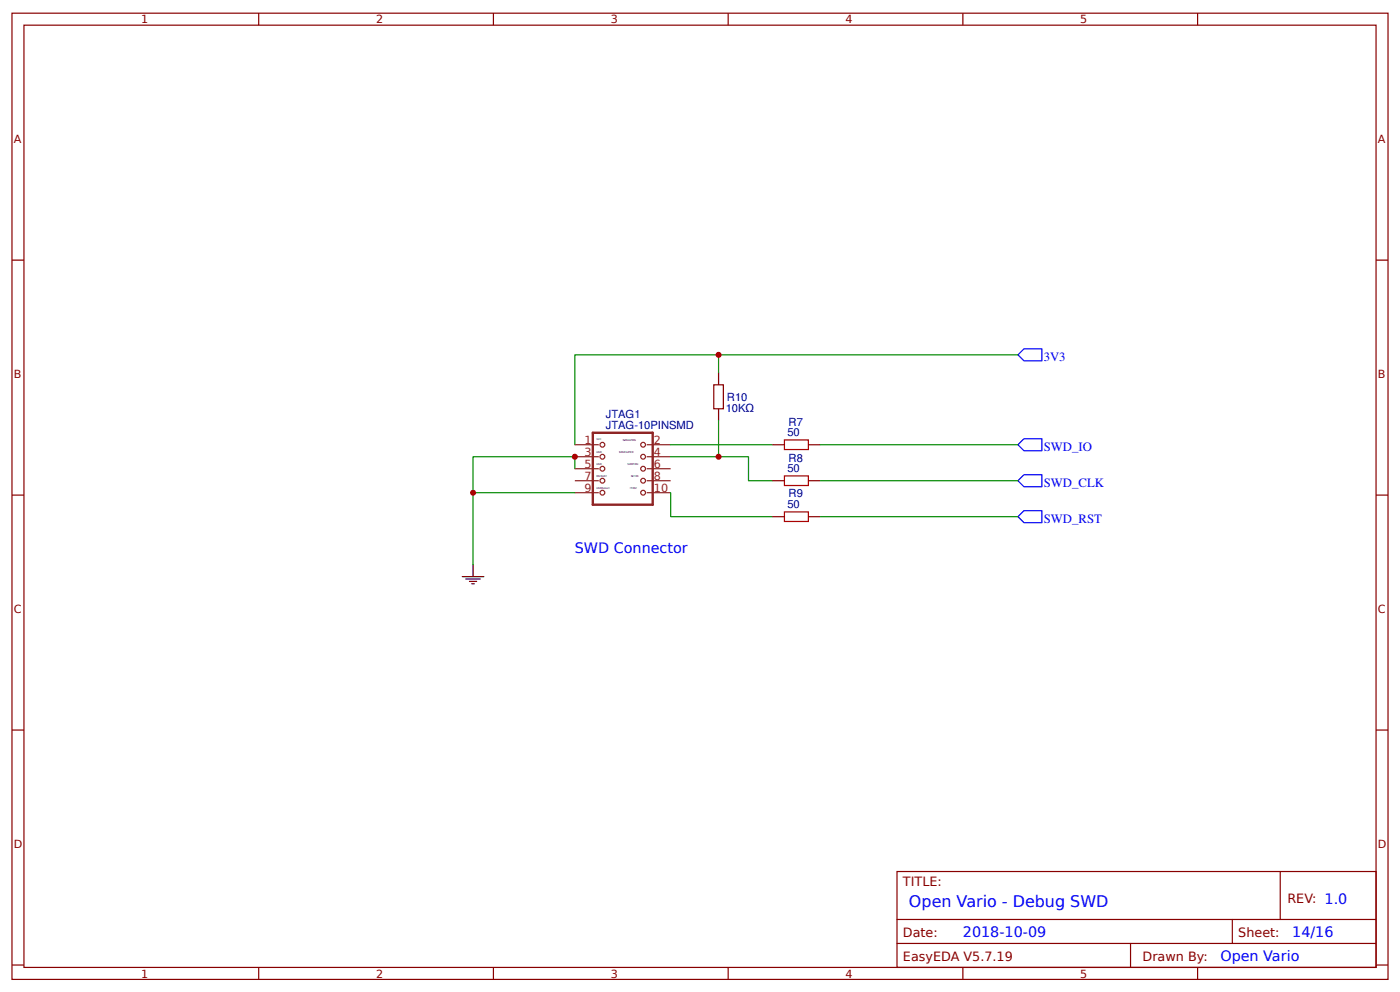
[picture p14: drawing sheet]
<svg xmlns="http://www.w3.org/2000/svg" width="309mm" height="219mm" viewBox="0 0 309 219" stroke-linecap="round" stroke-linejoin="round" font-family="sans-serif">
<defs><g id="words">
<text font-size="3.5" fill="#00f" x="200.8" y="200.3">Open Vario - Debug SWD</text>
<g font-size="3.2" fill="#00f">
<text x="127" y="122">SWD Connector</text>
<text x="212.7" y="206.9">2018-10-09</text>
<text x="285.5" y="206.9">14/16</text>
<text x="269.6" y="212.2">Open Vario</text>
</g>
<g font-size="2.8" fill="#00f">
<text x="230.6" y="79.6">3V3</text>
<text x="230.6" y="99.5">SWD_IO</text>
<text x="230.6" y="107.4">SWD_CLK</text>
<text x="230.6" y="115.4">SWD_RST</text>
</g>
<g font-size="2.8" fill="#800">
<text x="199.5" y="195.5">TITLE:</text>
<text x="284.4" y="199.2">REV: 1.0</text>
<text x="199.5" y="206.9">Date:</text>
<text x="273.6" y="206.9">Sheet:</text>
<text x="199.5" y="212.2">EasyEDA V5.7.19</text>
<text x="252.4" y="212.2">Drawn By:</text>
</g>
<g font-size="2.5" fill="#800">
<text x="31.2" y="5.2">1</text>
<text x="83.1" y="5.2">2</text>
<text x="134.9" y="5.2">3</text>
<text x="186.8" y="5.2">4</text>
<text x="238.7" y="5.2">5</text>
<text x="3" y="31.5">A</text>
<text x="304.4" y="31.5">A</text>
<text x="3" y="83.3">B</text>
<text x="304.4" y="83.3">B</text>
<text x="3" y="135.2">C</text>
<text x="304.4" y="135.2">C</text>
<text x="3" y="187.1">D</text>
<text x="304.4" y="187.1">D</text>
<text x="31.2" y="215.8">1</text>
<text x="83.1" y="215.8">2</text>
<text x="134.9" y="215.8">3</text>
<text x="186.8" y="215.8">4</text>
<text x="238.7" y="215.8">5</text>
</g>
<g font-size="2.5" fill="#000080">
<text x="160.6" y="88.5">R10</text>
<text x="133.8" y="94.7">JTAG-10PINSMD</text>
<text x="133.8" y="92.3">JTAG1</text>
<text x="160.3" y="90.9">10KΩ</text>
<text x="174.2" y="93.9">R7</text>
<text x="174" y="96.3">50</text>
<text x="174.2" y="101.9">R8</text>
<text x="174" y="104.2">50</text>
<text x="174" y="112.2">50</text>
<text x="174.2" y="109.8">R9</text>
</g>
<g font-size="2.5" fill="#8d2323">
<text x="129.1" y="97.9">1</text>
<text x="129.1" y="100.5">3</text>
<text x="144.5" y="97.9">2</text>
<text x="144.5" y="100.5">4</text>
<text x="129.1" y="103.2">5</text>
<text x="129.1" y="105.8">7</text>
<text x="144.5" y="103.2">6</text>
<text x="144.5" y="105.8">8</text>
<text x="129.1" y="108.5">9</text>
<text x="144.5" y="108.5">10</text>
</g>
<g font-size=".5">
<text x="131.8" y="97.1">VCC</text>
<text x="131.8" y="100">GND</text>
<text x="136.8" y="100">SWDCLKTCK</text>
<text x="137.6" y="97.4">SWDIOTMS</text>
<text x="131.8" y="102.7">GND</text>
<text x="131.8" y="105.3">RTCKKEY</text>
<text x="131.8" y="107.9">GNDDetect</text>
<text x="138.6" y="102.7">SWOTDO</text>
<text x="139.2" y="107.9">!TRST</text>
<text x="139.4" y="105.3">NCTDI</text>
</g>
</g></defs>
<g fill="none" stroke="#800" stroke-width=".26">
<path d="M2.6 2.9h304.1v213.3h-304.1zM5.3 5.6h298.7v207.9h-298.7zM57.1 2.9v2.7M109 2.9v2.7M160.9 2.9v2.7M212.7 2.9v2.7M264.6 2.9v2.7M2.6 57.4h2.7M304 57.4h2.7M157.7 84.9h2.1v5.3h-2.1zM170.7 98.2h2.6M178.6 98.2h2.6"/>
<path d="M2.6 109.3h2.7M170.7 106.1h2.6M170.7 114h2.6M178.6 106.1h2.6M178.6 114h2.6M304 109.3h2.7M2.6 161.1h2.7M304 161.1h2.7M198.2 192.4h105.8v21.1h-105.8zM282.8 192.4v10.5M2.6 213h2.7M57.1 213.5v2.7"/>
<path d="M109 213.5v2.7M160.9 213.5v2.7M198.2 202.9h105.8M198.2 208.2h105.8M212.7 213.5v2.7M249.8 208.2v5.3M264.6 213.5v2.7M272.3 202.9v5.3M304 213h2.7"/>
</g>
<path d="M131 95.5h13.2v15.9h-13.2z" fill="none" stroke="#8d2323" stroke-width=".53"/>
<g fill="none" stroke="#8d2323" stroke-width=".26">
<path d="M127 98.2h5.3M142.9 98.2h5.3M127 100.8h5.3M127 103.5h5.3M127 106.1h5.3M127 108.7h5.3M142.9 100.8h5.3M142.9 103.5h5.3M142.9 106.1h5.3M142.9 108.7h5.3"/>
<circle cx="133.1" cy="98.2" r=".53"/>
<circle cx="142.1" cy="98.2" r=".53"/>
<circle cx="133.1" cy="103.5" r=".53"/>
<circle cx="133.1" cy="106.1" r=".53"/>
<circle cx="133.1" cy="100.8" r=".53"/>
<circle cx="133.1" cy="108.7" r=".53"/>
<circle cx="142.1" cy="100.8" r=".53"/>
<circle cx="142.1" cy="106.1" r=".53"/>
<circle cx="142.1" cy="103.5" r=".53"/>
<circle cx="142.1" cy="108.7" r=".53"/>
</g>
<path d="M158.7 82.3v2.6M158.7 90.2v2.7M102.1 127.3h4.8M102.9 127.8h3.2M103.7 128.3h1.6M104.2 128.9h.6M104.5 124.6v2.7" fill="none" stroke="#000" stroke-width=".26"/>
<path d="M226.2 77h4v2.6h-4l-1.3-1.3zM226.2 96.8h4v2.7h-4l-1.3-1.3zM226.2 104.8h4v2.6h-4l-1.3-1.3zM226.2 112.7h4v2.7h-4l-1.3-1.4z" fill="none" stroke="#00f" stroke-width=".26"/>
<path d="M158.7 78.3v4M224.9 78.3h-97.9v19.9M148.2 98.2h22.5M158.7 92.9v7.9M181.2 98.2h43.7M127 108.7h-22.5v15.9M127 103.5v-2.7h-22.5v7.9M148.2 100.8h17.2v5.3h5.3M148.2 108.7v5.3h22.5M181.2 114h43.7M181.2 106.1h43.7" fill="none" stroke="#080" stroke-width=".26"/>
<path d="M173.3 97.1h5.3v2.1h-5.3zM173.3 105h5.3v2.2h-5.3zM173.3 113h5.3v2.1h-5.3z" fill="none" stroke="#a00000" stroke-width=".26"/>
<g fill="#c00">
<circle cx="158.8" cy="78.3" r=".66"/>
<circle cx="127" cy="100.8" r=".66"/>
<circle cx="104.5" cy="108.7" r=".66"/>
<circle cx="158.8" cy="100.8" r=".66"/>
</g>
<use href="#words"/>
</svg>
